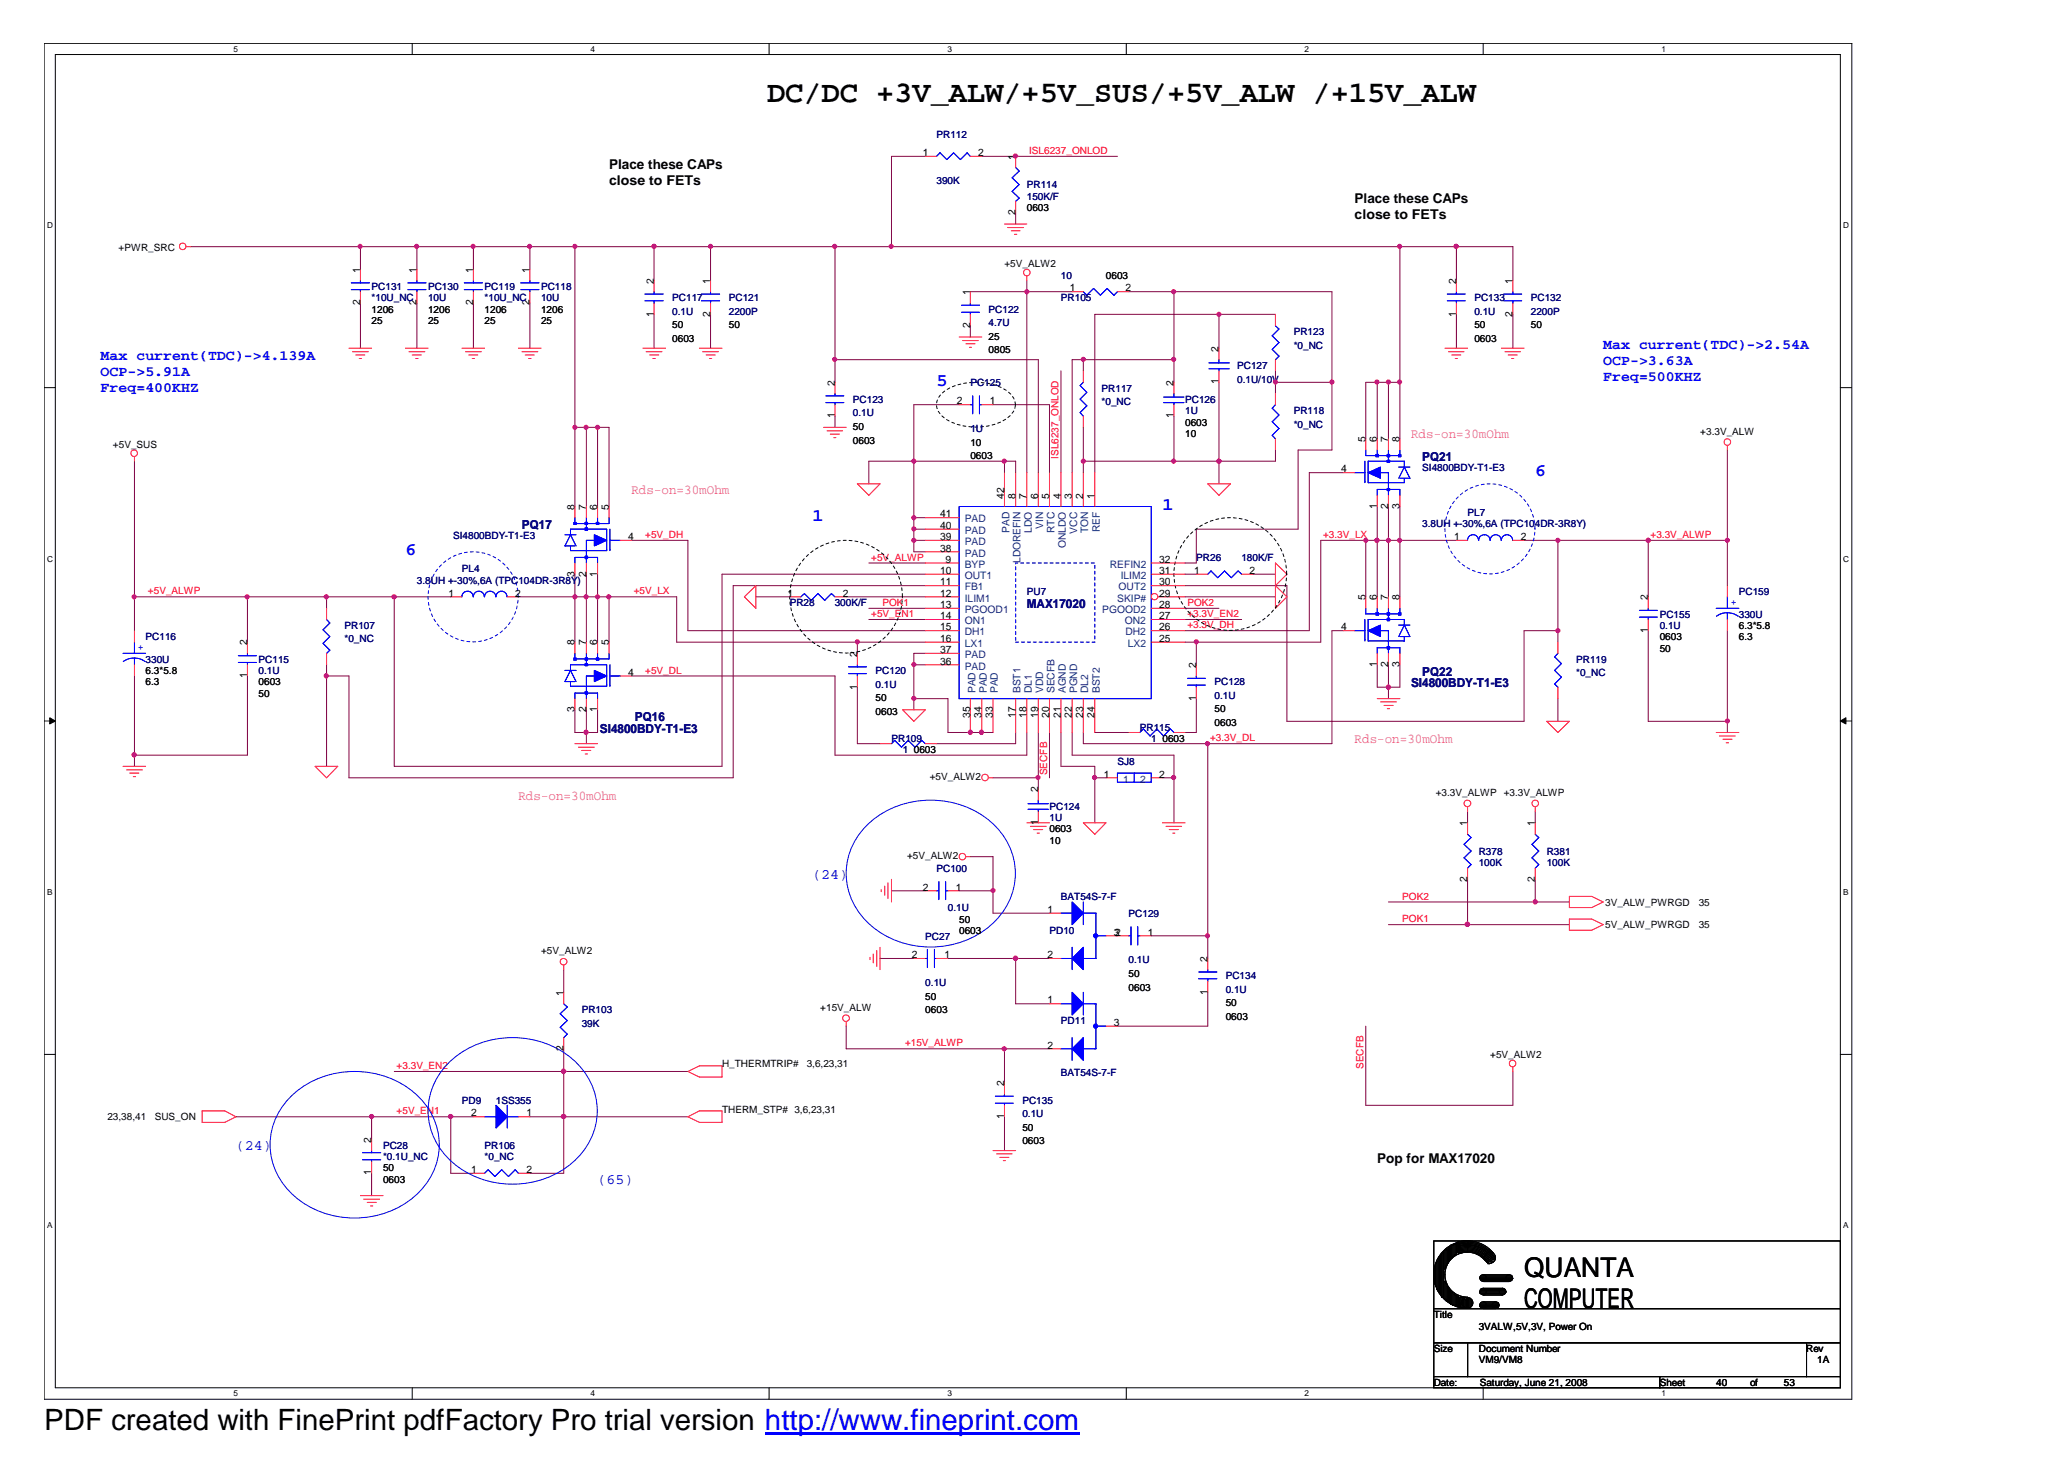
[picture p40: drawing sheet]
<svg xmlns="http://www.w3.org/2000/svg" width="297mm" height="210mm" viewBox="0 0 297 210" stroke-linecap="round" stroke-linejoin="round" font-family="sans-serif">
<defs><g id="words">
<text font-size="4.4" x="110.4" y="14.7">DC/DC +3V_ALW/+5V_SUS/+5V_ALW /+15V_ALW</text>
<text font-size="4.2" x="6.3" y="205.7">PDF created with FinePrint pdfFactory Pro trial version http://www.fineprint.com</text>
<g font-size="3.9">
<text x="219.3" y="183.7">QUANTA</text>
<text x="219.3" y="188.1">COMPUTER</text>
</g>
<g font-size="2.6" fill="#00f">
<text x="134.7" y="55.5">5</text>
<text x="220.9" y="68.5">6</text>
<text x="116.9" y="75">1</text>
<text x="167.3" y="73.4">1</text>
<text x="58.3" y="79.9">6</text>
</g>
<g font-size="2.1" fill="#00f">
<text x="14.5" y="51.8">Max current(TDC)-&gt;4.139A</text>
<text x="230.7" y="50.2">Max current(TDC)-&gt;2.54A</text>
<text x="230.7" y="52.5">OCP-&gt;3.63A</text>
<text x="14.5" y="54.1">OCP-&gt;5.91A</text>
<text x="14.5" y="56.4">Freq=400KHZ</text>
<text x="230.7" y="54.8">Freq=500KHZ</text>
<text x="116.9" y="126.5">(24)</text>
<text x="34" y="165.5">(24)</text>
<text x="86" y="170.4">(65)</text>
</g>
<g font-size="1.9">
<text x="87.6" y="24.3">Place these CAPs</text>
<text x="87.6" y="26.7">close to FETs</text>
<text x="194.9" y="29.2">Place these CAPs</text>
<text x="194.9" y="31.6">close to FETs</text>
<text x="198.2" y="167.4">Pop for MAX17020</text>
</g>
<g font-size="1.9" fill="#f0f">
<text x="203" y="63">Rds-on=30mOhm</text>
<text x="90.8" y="71.1">Rds-on=30mOhm</text>
<text x="194.9" y="106.9">Rds-on=30mOhm</text>
<text x="74.6" y="115">Rds-on=30mOhm</text>
</g>
<g font-size="1.8" fill="#000080">
<text x="204.6" y="66.4">PQ21</text>
<text x="75.1" y="76.1">PQ17</text>
<text x="147.7" y="87.5">MAX17020</text>
<text x="203" y="98.9">SI4800BDY-T1-E3</text>
<text x="204.6" y="97.3">PQ22</text>
<text x="86.3" y="105.4">SI4800BDY-T1-E3</text>
<text x="91.4" y="103.8">PQ16</text>
</g>
<g font-size="1.5">
<text x="132.8" y="22.5">1</text>
<text x="140.8" y="22.5">2</text>
<text x="146.1" y="23" transform="rotate(-90 146.1 23)">1</text>
<text x="146.1" y="30.9" transform="rotate(-90 146.1 30.9)">2</text>
<text x="51.8" y="39.2" transform="rotate(-90 51.8 39.2)">1</text>
<text x="59.9" y="39.2" transform="rotate(-90 59.9 39.2)">1</text>
<text x="68.1" y="39.2" transform="rotate(-90 68.1 39.2)">1</text>
<text x="76.2" y="39.2" transform="rotate(-90 76.2 39.2)">1</text>
<text x="94.1" y="40.8" transform="rotate(-90 94.1 40.8)">2</text>
<text x="102.2" y="40.8" transform="rotate(-90 102.2 40.8)">1</text>
<text x="153.9" y="41.9">1</text>
<text x="161.9" y="41.9">2</text>
<text x="209.5" y="40.8" transform="rotate(-90 209.5 40.8)">2</text>
<text x="217.6" y="40.8" transform="rotate(-90 217.6 40.8)">1</text>
<text x="51.8" y="43.9" transform="rotate(-90 51.8 43.9)">2</text>
<text x="59.9" y="43.9" transform="rotate(-90 59.9 43.9)">2</text>
<text x="68.1" y="43.9" transform="rotate(-90 68.1 43.9)">2</text>
<text x="76.2" y="43.9" transform="rotate(-90 76.2 43.9)">2</text>
<text x="94.1" y="45.6" transform="rotate(-90 94.1 45.6)">1</text>
<text x="102.2" y="45.6" transform="rotate(-90 102.2 45.6)">2</text>
<text x="139.6" y="47.2" transform="rotate(-90 139.6 47.2)">2</text>
<text x="139.6" y="42.5" transform="rotate(-90 139.6 42.5)">1</text>
<text x="209.5" y="45.6" transform="rotate(-90 209.5 45.6)">1</text>
<text x="217.6" y="45.6" transform="rotate(-90 217.6 45.6)">2</text>
<text x="175.3" y="50.6" transform="rotate(-90 175.3 50.6)">2</text>
<text x="120.1" y="55.5" transform="rotate(-90 120.1 55.5)">2</text>
<text x="137.7" y="58.2">2</text>
<text x="142.4" y="58.2">1</text>
<text x="168.9" y="55.5" transform="rotate(-90 168.9 55.5)">2</text>
<text x="175.3" y="55.3" transform="rotate(-90 175.3 55.3)">1</text>
<text x="120.1" y="60.2" transform="rotate(-90 120.1 60.2)">1</text>
<text x="168.9" y="60.2" transform="rotate(-90 168.9 60.2)">1</text>
<text x="196.5" y="63.6" transform="rotate(-90 196.5 63.6)">5</text>
<text x="198.1" y="63.6" transform="rotate(-90 198.1 63.6)">6</text>
<text x="199.7" y="63.6" transform="rotate(-90 199.7 63.6)">7</text>
<text x="201.4" y="63.6" transform="rotate(-90 201.4 63.6)">8</text>
<text x="144.5" y="71.7" transform="rotate(-90 144.5 71.7)">42</text>
<text x="146.1" y="71.7" transform="rotate(-90 146.1 71.7)">8</text>
<text x="147.7" y="71.7" transform="rotate(-90 147.7 71.7)">7</text>
<text x="149.4" y="71.7" transform="rotate(-90 149.4 71.7)">6</text>
<text x="151" y="71.7" transform="rotate(-90 151 71.7)">5</text>
<text x="152.6" y="71.7" transform="rotate(-90 152.6 71.7)">4</text>
<text x="154.2" y="71.7" transform="rotate(-90 154.2 71.7)">3</text>
<text x="155.8" y="71.7" transform="rotate(-90 155.8 71.7)">2</text>
<text x="157.5" y="71.7" transform="rotate(-90 157.5 71.7)">1</text>
<text x="193" y="68">4</text>
<text x="82.7" y="73.3" transform="rotate(-90 82.7 73.3)">8</text>
<text x="84.3" y="73.3" transform="rotate(-90 84.3 73.3)">7</text>
<text x="85.9" y="73.3" transform="rotate(-90 85.9 73.3)">6</text>
<text x="87.6" y="73.3" transform="rotate(-90 87.6 73.3)">5</text>
<text x="90.4" y="77.7">4</text>
<text x="135.3" y="77.7">39</text>
<text x="135.3" y="76.1">40</text>
<text x="135.3" y="74.4">41</text>
<text x="198.1" y="73.2" transform="rotate(-90 198.1 73.2)">1</text>
<text x="199.7" y="73.2" transform="rotate(-90 199.7 73.2)">2</text>
<text x="201.4" y="73.2" transform="rotate(-90 201.4 73.2)">3</text>
<text x="209.2" y="77.7">1</text>
<text x="218.8" y="77.7">2</text>
<text x="82.7" y="82.9" transform="rotate(-90 82.7 82.9)">3</text>
<text x="84.3" y="82.9" transform="rotate(-90 84.3 82.9)">2</text>
<text x="85.9" y="82.9" transform="rotate(-90 85.9 82.9)">1</text>
<text x="135.3" y="82.6">10</text>
<text x="135.3" y="79.3">38</text>
<text x="136.1" y="81">9</text>
<text x="166.8" y="82.6">31</text>
<text x="166.8" y="81">32</text>
<text x="171.8" y="82.6">1</text>
<text x="179.8" y="82.6">2</text>
<text x="64.5" y="85.8">1</text>
<text x="74.1" y="85.8">2</text>
<text x="113.3" y="85.8">1</text>
<text x="121.3" y="85.8">2</text>
<text x="135.3" y="84.2">11</text>
<text x="135.3" y="85.8">12</text>
<text x="135.3" y="87.5">13</text>
<text x="135.3" y="89.1">14</text>
<text x="166.8" y="87.5">28</text>
<text x="166.8" y="84.2">30</text>
<text x="166.8" y="89.1">27</text>
<text x="166.8" y="85.8">29</text>
<text x="196.5" y="86.4" transform="rotate(-90 196.5 86.4)">5</text>
<text x="198.1" y="86.4" transform="rotate(-90 198.1 86.4)">6</text>
<text x="199.7" y="86.4" transform="rotate(-90 199.7 86.4)">7</text>
<text x="201.4" y="86.4" transform="rotate(-90 201.4 86.4)">8</text>
<text x="237.1" y="86.4" transform="rotate(-90 237.1 86.4)">2</text>
<text x="35.6" y="92.9" transform="rotate(-90 35.6 92.9)">2</text>
<text x="82.7" y="92.9" transform="rotate(-90 82.7 92.9)">8</text>
<text x="84.3" y="92.9" transform="rotate(-90 84.3 92.9)">7</text>
<text x="85.9" y="92.9" transform="rotate(-90 85.9 92.9)">6</text>
<text x="87.6" y="92.9" transform="rotate(-90 87.6 92.9)">5</text>
<text x="123.3" y="94.5" transform="rotate(-90 123.3 94.5)">2</text>
<text x="135.3" y="90.7">15</text>
<text x="135.3" y="92.3">16</text>
<text x="135.3" y="95.6">36</text>
<text x="135.3" y="94">37</text>
<text x="166.8" y="92.3">25</text>
<text x="166.8" y="90.7">26</text>
<text x="193" y="90.7">4</text>
<text x="198.1" y="95.9" transform="rotate(-90 198.1 95.9)">1</text>
<text x="199.7" y="95.9" transform="rotate(-90 199.7 95.9)">2</text>
<text x="201.4" y="95.9" transform="rotate(-90 201.4 95.9)">3</text>
<text x="237.1" y="91.1" transform="rotate(-90 237.1 91.1)">1</text>
<text x="35.6" y="97.6" transform="rotate(-90 35.6 97.6)">1</text>
<text x="90.4" y="97.2">4</text>
<text x="123.3" y="99.2" transform="rotate(-90 123.3 99.2)">1</text>
<text x="172.1" y="100.8" transform="rotate(-90 172.1 100.8)">1</text>
<text x="172.1" y="96.1" transform="rotate(-90 172.1 96.1)">2</text>
<text x="82.7" y="102.5" transform="rotate(-90 82.7 102.5)">3</text>
<text x="84.3" y="102.5" transform="rotate(-90 84.3 102.5)">2</text>
<text x="85.9" y="102.5" transform="rotate(-90 85.9 102.5)">1</text>
<text x="139.6" y="103.3" transform="rotate(-90 139.6 103.3)">35</text>
<text x="141.2" y="103.3" transform="rotate(-90 141.2 103.3)">34</text>
<text x="142.8" y="103.3" transform="rotate(-90 142.8 103.3)">33</text>
<text x="146.1" y="103.3" transform="rotate(-90 146.1 103.3)">17</text>
<text x="147.7" y="103.3" transform="rotate(-90 147.7 103.3)">18</text>
<text x="149.4" y="103.3" transform="rotate(-90 149.4 103.3)">19</text>
<text x="151" y="103.3" transform="rotate(-90 151 103.3)">20</text>
<text x="152.6" y="103.3" transform="rotate(-90 152.6 103.3)">21</text>
<text x="154.2" y="103.3" transform="rotate(-90 154.2 103.3)">22</text>
<text x="155.8" y="103.3" transform="rotate(-90 155.8 103.3)">23</text>
<text x="157.5" y="103.3" transform="rotate(-90 157.5 103.3)">24</text>
<text x="149.4" y="114" transform="rotate(-90 149.4 114)">2</text>
<text x="158.8" y="111.9">1</text>
<text x="166.8" y="111.9">2</text>
<text x="149.4" y="118.7" transform="rotate(-90 149.4 118.7)">1</text>
<text x="211.1" y="118.9" transform="rotate(-90 211.1 118.9)">1</text>
<text x="220.9" y="118.9" transform="rotate(-90 220.9 118.9)">1</text>
<text x="132.8" y="128.1">2</text>
<text x="137.5" y="128.1">1</text>
<text x="150.7" y="131.3">1</text>
<text x="211.1" y="126.8" transform="rotate(-90 211.1 126.8)">2</text>
<text x="220.9" y="126.8" transform="rotate(-90 220.9 126.8)">2</text>
<text x="131.2" y="137.9">2</text>
<text x="135.9" y="137.9">1</text>
<text x="150.7" y="137.9">2</text>
<text x="160.3" y="134.6">32</text>
<text x="165.1" y="134.6">1</text>
<text x="81.1" y="143.3" transform="rotate(-90 81.1 143.3)">1</text>
<text x="173.7" y="143.1" transform="rotate(-90 173.7 143.1)">1</text>
<text x="173.7" y="138.4" transform="rotate(-90 173.7 138.4)">2</text>
<text x="150.7" y="144.4">1</text>
<text x="160.3" y="147.6">3</text>
<text x="81.1" y="151.2" transform="rotate(-90 81.1 151.2)">2</text>
<text x="150.7" y="150.8">2</text>
<text x="67.8" y="160.6">2</text>
<text x="75.7" y="160.6">1</text>
<text x="144.5" y="161" transform="rotate(-90 144.5 161)">1</text>
<text x="144.5" y="156.3" transform="rotate(-90 144.5 156.3)">2</text>
<text x="53.4" y="164.4" transform="rotate(-90 53.4 164.4)">2</text>
<text x="53.4" y="169.1" transform="rotate(-90 53.4 169.1)">1</text>
<text x="67.8" y="168.8">1</text>
<text x="75.7" y="168.8">2</text>
</g>
<g font-size="1.5" fill="#004080">
<text x="138.8" y="76.8">PAD</text>
<text x="138.8" y="75.2">PAD</text>
<text x="145.2" y="76.7" transform="rotate(-90 145.2 76.7)">PAD</text>
<text x="148.5" y="76.6" transform="rotate(-90 148.5 76.6)">LDO</text>
<text x="150.1" y="76.1" transform="rotate(-90 150.1 76.1)">VIN</text>
<text x="151.7" y="76.7" transform="rotate(-90 151.7 76.7)">RTC</text>
<text x="155" y="76.8" transform="rotate(-90 155 76.8)">VCC</text>
<text x="156.6" y="76.7" transform="rotate(-90 156.6 76.7)">TON</text>
<text x="158.2" y="76.6" transform="rotate(-90 158.2 76.6)">REF</text>
<text x="138.8" y="81.7">BYP</text>
<text x="138.8" y="83.3">OUT1</text>
<text x="138.8" y="80.1">PAD</text>
<text x="138.8" y="78.4">PAD</text>
<text x="146.9" y="81" transform="rotate(-90 146.9 81)">LDOREFIN</text>
<text x="153.4" y="78.8" transform="rotate(-90 153.4 78.8)">ONLDO</text>
<text x="159.7" y="81.7">REFIN2</text>
<text x="161.2" y="83.3">ILIM2</text>
<text x="138.8" y="84.9">FB1</text>
<text x="138.8" y="86.5">ILIM1</text>
<text x="138.8" y="88.2">PGOOD1</text>
<text x="138.8" y="89.8">ON1</text>
<text x="158.6" y="88.2">PGOOD2</text>
<text x="160.7" y="86.5">SKIP#</text>
<text x="161" y="84.9">OUT2</text>
<text x="161.8" y="89.8">ON2</text>
<text x="138.8" y="91.4">DH1</text>
<text x="138.8" y="93.1">LX1</text>
<text x="138.8" y="94.7">PAD</text>
<text x="161.9" y="91.4">DH2</text>
<text x="162.3" y="93.1">LX2</text>
<text x="138.8" y="96.3">PAD</text>
<text x="140.3" y="99.7" transform="rotate(-90 140.3 99.7)">PAD</text>
<text x="142" y="99.7" transform="rotate(-90 142 99.7)">PAD</text>
<text x="143.6" y="99.7" transform="rotate(-90 143.6 99.7)">PAD</text>
<text x="146.9" y="99.7" transform="rotate(-90 146.9 99.7)">BST1</text>
<text x="148.5" y="99.7" transform="rotate(-90 148.5 99.7)">DL1</text>
<text x="150.1" y="99.7" transform="rotate(-90 150.1 99.7)">VDD</text>
<text x="151.7" y="99.7" transform="rotate(-90 151.7 99.7)">SECFB</text>
<text x="153.4" y="99.7" transform="rotate(-90 153.4 99.7)">AGND</text>
<text x="155" y="99.7" transform="rotate(-90 155 99.7)">PGND</text>
<text x="156.6" y="99.7" transform="rotate(-90 156.6 99.7)">DL2</text>
<text x="158.2" y="99.7" transform="rotate(-90 158.2 99.7)">BST2</text>
<text x="161.6" y="112.6">1</text>
<text x="164" y="112.6">2</text>
</g>
<g font-size="1.4" fill="#000080">
<text x="134.7" y="19.8">PR112</text>
<text x="134.7" y="26.4">390K</text>
<text x="147.7" y="27.1">PR114</text>
<text x="147.7" y="28.7">150K/F</text>
<text x="53.5" y="41.7">PC131</text>
<text x="61.6" y="41.7">PC130</text>
<text x="69.7" y="41.7">PC119</text>
<text x="77.9" y="41.7">PC118</text>
<text x="152.7" y="40.1">10</text>
<text x="53.5" y="43.3">*10U_NC</text>
<text x="61.6" y="43.3">10U</text>
<text x="69.7" y="43.3">*10U_NC</text>
<text x="77.9" y="43.3">10U</text>
<text x="96.7" y="43.3">PC117</text>
<text x="96.7" y="45.3">0.1U</text>
<text x="104.9" y="43.3">PC121</text>
<text x="104.9" y="45.3">2200P</text>
<text x="142.2" y="45">PC122</text>
<text x="142.2" y="46.9">4.7U</text>
<text x="152.7" y="43.3">PR105</text>
<text x="212.1" y="43.3">PC133</text>
<text x="212.1" y="45.3">0.1U</text>
<text x="220.3" y="43.3">PC132</text>
<text x="220.3" y="45.3">2200P</text>
<text x="178" y="53.1">PC127</text>
<text x="186.1" y="48.2">PR123</text>
<text x="186.1" y="50.2">*0_NC</text>
<text x="122.7" y="58">PC123</text>
<text x="122.7" y="59.9">0.1U</text>
<text x="139.6" y="55.5">PC125</text>
<text x="158.5" y="56.4">PR117</text>
<text x="158.5" y="58.3">*0_NC</text>
<text x="170.5" y="58">PC126</text>
<text x="170.5" y="59.6">1U</text>
<text x="178" y="55">0.1U/10V</text>
<text x="186.1" y="59.6">PR118</text>
<text x="139.6" y="62.2">1U</text>
<text x="186.1" y="61.5">*0_NC</text>
<text x="204.6" y="67.7">SI4800BDY-T1-E3</text>
<text x="65.2" y="77.5">SI4800BDY-T1-E3</text>
<text x="204.6" y="75.8">3.8UH +-30%,6A (TPC104DR-3R8Y)</text>
<text x="211.2" y="74.2">PL7</text>
<text x="60" y="84">3.8UH +-30%,6A (TPC104DR-3R8Y)</text>
<text x="66.5" y="82.4">PL4</text>
<text x="172.1" y="80.7">PR26</text>
<text x="178.6" y="80.7">180K/F</text>
<text x="113.6" y="87.2">PR28</text>
<text x="120.1" y="87.2">300K/F</text>
<text x="147.7" y="85.6">PU7</text>
<text x="238.8" y="88.9">PC155</text>
<text x="250.2" y="85.6">PC159</text>
<text x="250.2" y="88.9">330U</text>
<text x="21" y="92.1">PC116</text>
<text x="21" y="95.3">330U</text>
<text x="37.2" y="95.3">PC115</text>
<text x="49.6" y="90.5">PR107</text>
<text x="49.6" y="92.4">*0_NC</text>
<text x="226.8" y="95.3">PR119</text>
<text x="238.8" y="90.5">0.1U</text>
<text x="37.2" y="97">0.1U</text>
<text x="126" y="97">PC120</text>
<text x="126" y="98.9">0.1U</text>
<text x="174.8" y="98.6">PC128</text>
<text x="174.8" y="100.6">0.1U</text>
<text x="226.8" y="97.3">*0_NC</text>
<text x="128.3" y="106.7">PR109</text>
<text x="164" y="105.1">PR115</text>
<text x="165.7" y="106.7">1</text>
<text x="129.9" y="108.3">1</text>
<text x="160.8" y="110">SJ8</text>
<text x="151" y="116.5">PC124</text>
<text x="151" y="118.1">1U</text>
<text x="134.7" y="125.4">PC100</text>
<text x="212.8" y="123">R378</text>
<text x="212.8" y="124.6">100K</text>
<text x="222.5" y="123">R381</text>
<text x="222.5" y="124.6">100K</text>
<text x="136.4" y="131.1">0.1U</text>
<text x="152.7" y="129.5">BAT54S-7-F</text>
<text x="162.4" y="131.9">PC129</text>
<text x="133.1" y="135.2">PC27</text>
<text x="151" y="134.4">PD10</text>
<text x="133.1" y="141.8">0.1U</text>
<text x="162.4" y="138.6">0.1U</text>
<text x="176.4" y="140.9">PC134</text>
<text x="176.4" y="142.8">0.1U</text>
<text x="83.7" y="145.8">PR103</text>
<text x="83.7" y="147.7">39K</text>
<text x="152.7" y="147.4">PD11</text>
<text x="152.7" y="154.9">BAT54S-7-F</text>
<text x="66.5" y="158.8">PD9</text>
<text x="71.3" y="158.8">1SS355</text>
<text x="147.1" y="158.8">PC135</text>
<text x="147.1" y="160.7">0.1U</text>
<text x="55.1" y="165.2">PC28</text>
<text x="55.1" y="166.9">*0.1U_NC</text>
<text x="69.7" y="165.2">PR106</text>
<text x="69.7" y="166.9">*0_NC</text>
</g>
<g font-size="1.4" fill="#f00">
<text x="148.1" y="22.2">ISL6237_ONLOD</text>
<text x="152.3" y="66" transform="rotate(-90 152.3 66)">ISL6237_ONLOD</text>
<text x="92.8" y="77.4">+5V_DH</text>
<text x="190.4" y="77.4">+3.3V_LX</text>
<text x="237.5" y="77.4">+3.3V_ALWP</text>
<text x="125.3" y="80.7">+5V_ALWP</text>
<text x="21.3" y="85.5">+5V_ALWP</text>
<text x="91.2" y="85.5">+5V_LX</text>
<text x="125.3" y="88.8">+5V_EN1</text>
<text x="127" y="87.2">POK1</text>
<text x="170.9" y="88.8">+3.3V_EN2</text>
<text x="170.9" y="87.2">POK2</text>
<text x="170.9" y="90.4">+3.3V_DH</text>
<text x="92.8" y="96.9">+5V_DL</text>
<text x="174.1" y="106.7">+3.3V_DL</text>
<text x="150.7" y="111.6" transform="rotate(-90 150.7 111.6)">SECFB</text>
<text x="201.8" y="129.4">POK2</text>
<text x="201.8" y="132.7">POK1</text>
<text x="57.1" y="153.8">+3.3V_EN2</text>
<text x="130.2" y="150.6">+15V_ALWP</text>
<text x="196.2" y="153.8" transform="rotate(-90 196.2 153.8)">SECFB</text>
<text x="57.1" y="160.3">+5V_EN1</text>
</g>
<g font-size="1.4">
<text x="147.7" y="30.3">0603</text>
<text x="17.1" y="36">+PWR_SRC</text>
<text x="144.5" y="38.5">+5V_ALW2</text>
<text x="159.1" y="40.1">0603</text>
<text x="53.5" y="45">1206</text>
<text x="53.5" y="46.6">25</text>
<text x="61.6" y="45">1206</text>
<text x="61.6" y="46.6">25</text>
<text x="69.7" y="45">1206</text>
<text x="69.7" y="46.6">25</text>
<text x="77.9" y="45">1206</text>
<text x="77.9" y="46.6">25</text>
<text x="96.7" y="47.3">50</text>
<text x="104.9" y="47.3">50</text>
<text x="212.1" y="47.3">50</text>
<text x="220.3" y="47.3">50</text>
<text x="96.7" y="49.2">0603</text>
<text x="142.2" y="48.9">25</text>
<text x="142.2" y="50.8">0805</text>
<text x="212.1" y="49.2">0603</text>
<text x="16.3" y="64.5">+5V_SUS</text>
<text x="122.7" y="61.9">50</text>
<text x="122.7" y="63.8">0603</text>
<text x="139.6" y="64.1">10</text>
<text x="170.5" y="62.8">10</text>
<text x="170.5" y="61.2">0603</text>
<text x="244.6" y="62.5">+3.3V_ALW</text>
<text x="139.6" y="66.1">0603</text>
<text x="238.8" y="93.7">50</text>
<text x="238.8" y="92.1">0603</text>
<text x="250.2" y="90.5">6.3*5.8</text>
<text x="250.2" y="92.1">6.3</text>
<text x="21" y="97">6.3*5.8</text>
<text x="21" y="98.6">6.3</text>
<text x="37.2" y="100.2">50</text>
<text x="37.2" y="98.6">0603</text>
<text x="126" y="100.9">50</text>
<text x="126" y="102.8">0603</text>
<text x="167.3" y="106.7">0603</text>
<text x="174.8" y="102.5">50</text>
<text x="174.8" y="104.5">0603</text>
<text x="131.5" y="108.3">0603</text>
<text x="133.8" y="112.3">+5V_ALW2</text>
<text x="151" y="119.7">0603</text>
<text x="206.6" y="114.5">+3.3V_ALWP</text>
<text x="216.4" y="114.5">+3.3V_ALWP</text>
<text x="130.5" y="123.6">+5V_ALW2</text>
<text x="151" y="121.4">10</text>
<text x="231" y="130.3">3V_ALW_PWRGD</text>
<text x="244.4" y="130.3">35</text>
<text x="77.9" y="137.3">+5V_ALW2</text>
<text x="138" y="132.7">50</text>
<text x="138" y="134.4">0603</text>
<text x="231" y="133.6">5V_ALW_PWRGD</text>
<text x="244.4" y="133.6">35</text>
<text x="133.1" y="143.8">50</text>
<text x="162.4" y="140.6">50</text>
<text x="162.4" y="142.5">0603</text>
<text x="118" y="145.4">+15V_ALW</text>
<text x="133.1" y="145.8">0603</text>
<text x="176.4" y="144.8">50</text>
<text x="176.4" y="146.7">0603</text>
<text x="103.9" y="153.6">H_THERMTRIP#</text>
<text x="116.1" y="153.6">3,6,23,31</text>
<text x="214.4" y="152.2">+5V_ALW2</text>
<text x="15.5" y="161.2">23,38,41</text>
<text x="22.3" y="161.2">SUS_ON</text>
<text x="103.9" y="160.1">THERM_STP# 3,6,23,31</text>
<text x="147.1" y="162.7">50</text>
<text x="147.1" y="164.6">0603</text>
<text x="55.1" y="168.5">50</text>
<text x="55.1" y="170.2">0603</text>
<text x="206.3" y="189.6">Title</text>
<text x="212.8" y="191.3">3VALW,5V,3V, Power On</text>
<text x="206.3" y="194.5">Size</text>
<text x="212.8" y="196.1">VM9/VM8</text>
<text x="212.8" y="194.5">Document Number</text>
<text x="259.9" y="194.5">Rev</text>
<text x="261.5" y="196.1">1A</text>
<text x="206.3" y="199.4">Date:</text>
<text x="212.9" y="199.4">Saturday, June 21, 2008</text>
<text x="238.8" y="199.4">Sheet</text>
<text x="246.9" y="199.4">40</text>
<text x="251.8" y="199.4">of</text>
<text x="256.7" y="199.4">53</text>
</g>
<g font-size="1.4" fill="#00f">
<text x="249" y="87.1">+</text>
<text x="19.8" y="93.6">+</text>
</g>
<g font-size="1.2">
<text x="33.6" y="7.5">5</text>
<text x="85" y="7.5">4</text>
<text x="136.3" y="7.5">3</text>
<text x="187.7" y="7.5">2</text>
<text x="239.1" y="7.5">1</text>
<text x="6.8" y="32.9">D</text>
<text x="265.2" y="32.9">D</text>
<text x="6.8" y="80.8">C</text>
<text x="265.2" y="80.8">C</text>
<text x="6.8" y="128.7">B</text>
<text x="265.2" y="128.7">B</text>
<text x="6.8" y="176.7">A</text>
<text x="265.2" y="176.7">A</text>
<text x="33.6" y="200.9">5</text>
<text x="85" y="200.9">4</text>
<text x="136.3" y="200.9">3</text>
<text x="187.7" y="200.9">2</text>
<text x="239.1" y="200.9">1</text>
</g>
</g></defs>
<g fill="none" stroke="#000" stroke-width=".14">
<path d="M6.3 6.2h260.1v195.1h-260.1zM8 7.8h256.8v191.9h-256.8zM59.3 6.2v1.6M110.7 6.2v1.6M162.1 6.2v1.6M213.4 6.2v1.6M6.3 55.8h1.7M264.8 55.8h1.6M6.3 103.7h1.7M264.8 103.7h1.6M6.3 151.7h1.7M264.8 151.7h1.6"/>
<path d="M206.3 178.5h58.5v9.8h-58.5zM207.9 179.8v2.8l.2-.5v-2.3l.1-.1v2.1l.2-.2v-2.1l.2-.2v2l.1-.2v-1.9h.2v1.8l.1-.2v-1.6l.2-.2v1.7l.2-.2v-1.5l.1-.1v1.6M209.7 178.9l.1-.2v1.6l-.1-.2zM209.8 179.9l1.4-.2a3.6 3.6 0 0 1 3.1 1.8M209.8 179.7l1.4-.2a3.8 3.8 0 0 1 3.4 2.2M209.8 179.5l1.4-.2a4 4 0 0 1 3.6 2.3M209.8 179.4l1.4-.2a4.2 4.2 0 0 1 3.6 2.1M209.8 179.2l1.4-.2a4.3 4.3 0 0 1 3.8 2.3M209.8 178.9l1.4-.2a4.6 4.6 0 0 1 3.9 2.3M210 179l1.2-.1a4.6 4.6 0 0 1 3.9 2.3M210 178.9v1.2M211.2 178.5a4.8 4.8 0 0 1 3.7 1.9"/>
<path d="M211.2 178.5a4.8 4.8 0 0 0-4.9 4.9 4.8 4.8 0 0 0 4.9 4.8M211.2 178.5l-1.6 .2M59.3 199.7v1.6M110.7 199.7v1.6M162.1 199.7v1.6M206.3 188.3h58.5v4.9h-58.5zM206.3 193.2h4.9v4.8h-4.9zM206.3 198h32.5v1.7h-32.5zM206.5 182.3v2.2l.1 .6v-3.3l.2-.3v4l.1 .2v-4.6l.2-.3v5.2l.2 .2v-5.5l.1-.2v6.2M209.8 180.1l1.4-.3a3.5 3.5 0 0 1 3.1 2M209.8 186.5v1.5h-.1v-1.5l-.2-.2v1.7l-.1-.2v-1.5l-.2-.1v1.6h-.2v-1.8l-.1-.1v1.7h-.2v-1.9l-.1-.2v2l-.2-.2v-2l-.2-.2v2.1l-.1-.2v-2.3l-.2-.3v2.4h-.2v-6.7l-.1 .2v6.4M209.8 186.7h.2v1.3h.2v-1.3h.2v1.4h-.4l.5-1.4v1.4l.2-.1v-1.3l.1 .3v1.1h.2v-1.3h.2v1.3h.1v-1.3h.2v1.3l.2-.1v-1l.1 .2v.6"/>
<path d="M209.9 180.2l1.3-.2a3.3 3.3 0 0 1 2.9 1.8M211.2 193.2h48.7v4.8h-48.7zM211.2 180.1a3.2 3.2 0 0 1 2.5 1.2M211.2 180.1a3.2 3.2 0 0 0-3.3 3.3 3.2 3.2 0 0 0 3.3 3.2M211.2 180.1l-1.3 .2M213.1 183.6h4.4v.1h-4.6v.2h4.8l-.2 .2h-4.4l.2 .1h4.2M213.1 187.5h2.5v.1h-2.7v.2h2.8l-.1 .2h-2.7l.4 .1h2.3M213.1 185.5h3.4v.2h-3.4l-.2 .2h3.8l-.2 .1h-3.6l.4 .2h3.1M213.4 199.7v1.6M213.4 187.3h1.8M213.4 188.3h1.8M213.4 186.3h2.8"/>
<path d="M213.4 185.3h2.8M213.4 184.4h3.8M213.4 183.4h3.8M238.8 198h26v1.7h-26zM259.9 193.2h4.9v4.8h-4.9z"/>
<circle cx="211.1" cy="187.4" r=".78"/>
<circle cx="213.4" cy="187.8" r=".47"/>
<circle cx="213.4" cy="185.8" r=".47"/>
<circle cx="213.4" cy="183.9" r=".47"/>
<circle cx="214.4" cy="180.9" r=".79"/>
<circle cx="215.2" cy="187.8" r=".48"/>
<circle cx="216.2" cy="185.8" r=".47"/>
<circle cx="217.2" cy="183.9" r=".47"/>
</g>
<g fill="#000" stroke="#000" stroke-width=".14">
<path d="M7.2 103.3l.8 .4-.8 .5z" fill-rule="evenodd"/>
<path d="M264.8 103.7l.8-.4v.9z" fill-rule="evenodd"/>
</g>
<g fill="none" stroke="#800040" stroke-width=".14">
<path d="M27.5 35.5h190.2v4.9M51.9 35.5v3.2M60 35.5v3.2M68.1 35.5v3.2M76.2 35.5v3.2M82.7 35.5v37.4M94.1 35.5v4.9M102.2 35.5v4.9M120.1 35.5v19.5M133.1 22.5h-4.8v13M141.3 22.5h19.5M146.1 30.6v1.6"/>
<path d="M201.4 35.5v27.6M209.5 35.5v4.9M51.9 43.6v6.5M60 43.6v6.5M68.1 43.6v6.5M76.2 43.6v6.5M94.1 45.2v4.9M102.2 45.2v4.9M120.1 59.9v1.6M120.1 51.7h29.3v16.3M138 58.2h-6.5v21.2h1.6M139.6 42h14.7"/>
<path d="M139.6 46.9v1.6M142.9 58.2h8.1v9.8M147.7 40.4v27.6M152.7 53.4v14.6M155.9 51.7v1.7M162.4 42h29.2v22.7h-4.8v11.4h-14.7v4.9h-1.6M168.9 42v13M168.9 59.9v6.5M168.9 51.7h-14.6v16.3M175.4 45.2v4.9M175.4 55v14.6M183.5 45.2h-26v22.8"/>
<path d="M183.5 55h8.1M183.5 53.4v3.2M198.2 55v8.1M199.8 55v8.1M201.4 55h-4.9v8.1M209.5 45.2v4.9M217.7 45.2v4.9M19.3 66.4v24.3M82.7 61.5h4.9v11.4M84.4 61.5v11.4M86 61.5v11.4M90.8 77.7h8.2v13h34.1"/>
<path d="M131.5 77.7h1.6M131.5 74.5h1.6M131.5 76.1h1.6M144.5 66.4v1.6M146.1 68v-1.6h-21.1v3.2M155.9 61.5v6.5M183.5 64.7v1.7h-27.6M193.3 68h-4.9v22.7h-17.9M196.5 77.7v8.2M198.2 72.9v13M199.8 72.9v13M201.4 72.9v13"/>
<path d="M209.5 77.7h-19.5v14.7h-19.5M219.3 77.7h29.2M224.2 77.7v14.7M237.2 77.7v8.2M248.5 64.7v19.6M19.3 85.9h45.6M19.3 97.3v13M35.6 97.3v11.3h-16.3M35.6 85.9v6.5M47 85.9v1.6M47 95.6v14.7M74.6 85.9h22.8v6.5h35.7"/>
<path d="M82.7 82.6v9.8M84.4 82.6v9.8M86 82.6v9.8M87.6 85.9v6.5M90.8 97.3h29.3v11.3h27.6v-3.2M108.8 85.9h4.8M121.8 85.9h11.3M123.4 98.9v8.1h3.2M123.4 92.4v1.6M125 89.1h8.1M125 87.5h8.1M125 81h8.1"/>
<path d="M131.5 95.6h1.6M133.1 84.3h-27.6v27.6h-55.3v-14.6h-3.2M133.1 82.6h-29.2v27.7h-47.2v-24.4M133.1 94h-1.6v8.1M170.5 84.3h14.7v19.5h34.1v-13.1h4.9M170.5 85.9h13M170.5 89.1h8.1M170.5 87.5h4.9M170.5 82.6h1.6M172.1 92.4v3.2M180.3 82.6h3.2M193.3 90.7h-1.7v16.3h-35.7v-1.6"/>
<path d="M198.2 95.6v3.3h3.2v-3.3M199.8 95.6v4.9M237.2 90.7v13.1h11.3M248.5 90.7v14.7M82.7 102.1v3.3h3.3v-3.3M84.4 102.1v4.9M131.5 100.5h4.9v4.9h6.5M142.9 111.9h6.5M146.1 105.4v1.6h-11.4M149.4 105.4v8.1M151 105.4v6.5M152.7 105.4v4.9h4.8v8.1"/>
<path d="M154.3 105.4v3.2h14.6v9.8M157.5 105.4h4.9M157.5 111.9h1.6M167.3 111.9h1.6M172.1 100.5v4.9h-1.6M173.8 107v30.9M211.2 116.8v1.6M220.9 116.8v1.6M224.2 100.5v3.3M81.1 139.5v3.3M126.6 137.9h4.9M128.3 128.2h4.8"/>
<path d="M136.4 137.9h14.6M138 128.2h4.9M139.6 123.2h3.3v8.2h8.1M146.1 137.9v6.5h4.9M165.7 134.6h8.1M199.8 129.8h26M199.8 133h26M211.2 126.5v6.5M220.9 126.5v3.3M56.7 154.1h42.3M81.1 150.9v17.9h-4.9M121.8 147.6v3.3h29.2"/>
<path d="M144.5 150.9v4.9M173.8 142.8v4.8h-13M196.5 147.6v11.4h21.2v-4.9M34 160.7h34.1M53.5 160.7v3.2M53.5 168.8v3.2M64.9 160.7v8.1h3.2M76.2 160.7h22.8M144.5 160.7v4.8"/>
</g>
<g fill="#f0f" stroke="#f0f" stroke-width=".14">
<circle cx="144.5" cy="150.9" r=".3"/>
<circle cx="168.9" cy="42" r=".3"/>
<circle cx="168.9" cy="111.9" r=".3"/>
<circle cx="35.6" cy="85.9" r=".3"/>
<circle cx="56.7" cy="85.9" r=".31"/>
<circle cx="157.5" cy="111.9" r=".3"/>
<circle cx="19.3" cy="108.6" r=".3"/>
<circle cx="224.2" cy="77.7" r=".3"/>
<circle cx="224.2" cy="90.7" r=".3"/>
<circle cx="237.2" cy="77.7" r=".3"/>
<circle cx="81.1" cy="160.6" r=".31"/>
<circle cx="53.5" cy="160.6" r=".3"/>
<circle cx="64.8" cy="160.6" r=".31"/>
<circle cx="248.5" cy="103.7" r=".3"/>
<circle cx="198.1" cy="77.7" r=".3"/>
<circle cx="146.1" cy="22.4" r=".31"/>
<circle cx="168.9" cy="66.3" r=".3"/>
<circle cx="82.7" cy="61.5" r=".3"/>
<circle cx="209.5" cy="35.4" r=".3"/>
<circle cx="131.5" cy="66.3" r=".3"/>
<circle cx="199.8" cy="55" r=".3"/>
<circle cx="201.4" cy="55" r=".3"/>
<circle cx="86" cy="61.5" r=".3"/>
<circle cx="198.1" cy="55" r=".3"/>
<circle cx="199.8" cy="98.9" r=".3"/>
<circle cx="144.5" cy="66.3" r=".3"/>
<circle cx="76.2" cy="35.4" r=".3"/>
<circle cx="51.8" cy="35.4" r=".3"/>
<circle cx="19.3" cy="85.9" r=".3"/>
<circle cx="175.4" cy="45.2" r=".3"/>
<circle cx="131.5" cy="100.5" r=".3"/>
<circle cx="84.3" cy="85.9" r=".3"/>
<circle cx="173.7" cy="107" r=".3"/>
<circle cx="201.4" cy="35.4" r=".3"/>
<circle cx="131.5" cy="74.5" r=".3"/>
<circle cx="59.9" cy="35.4" r=".3"/>
<circle cx="141.2" cy="105.4" r=".31"/>
<circle cx="139.6" cy="105.4" r=".31"/>
<circle cx="128.2" cy="35.4" r=".3"/>
<circle cx="120.1" cy="35.4" r=".3"/>
<circle cx="175.4" cy="66.3" r=".3"/>
<circle cx="149.4" cy="111.9" r=".3"/>
<circle cx="168.9" cy="51.7" r=".3"/>
<circle cx="155.9" cy="51.7" r=".3"/>
<circle cx="131.5" cy="77.7" r=".3"/>
<circle cx="131.5" cy="76.1" r=".3"/>
<circle cx="46.9" cy="85.9" r=".3"/>
<circle cx="155.9" cy="66.3" r=".3"/>
<circle cx="102.2" cy="35.4" r=".3"/>
<circle cx="94.1" cy="35.4" r=".3"/>
<circle cx="68.1" cy="35.4" r=".3"/>
<circle cx="81.1" cy="154.1" r=".32"/>
<circle cx="211.1" cy="133" r=".31"/>
<circle cx="147.7" cy="42" r=".3"/>
<circle cx="183.5" cy="55" r=".3"/>
<circle cx="191.6" cy="55" r=".3"/>
<circle cx="220.9" cy="129.7" r=".31"/>
<circle cx="82.7" cy="35.4" r=".3"/>
<circle cx="248.5" cy="77.7" r=".3"/>
<circle cx="201.4" cy="77.7" r=".3"/>
<circle cx="199.8" cy="77.7" r=".3"/>
<circle cx="196.5" cy="77.7" r=".3"/>
<circle cx="84.3" cy="61.5" r=".3"/>
<circle cx="84.3" cy="105.4" r=".31"/>
<circle cx="87.6" cy="85.9" r=".3"/>
<circle cx="82.7" cy="85.9" r=".3"/>
<circle cx="46.9" cy="97.2" r=".31"/>
<circle cx="86" cy="85.9" r=".3"/>
<circle cx="123.4" cy="92.3" r=".3"/>
<circle cx="131.5" cy="95.6" r=".3"/>
<circle cx="173.7" cy="134.6" r=".3"/>
<circle cx="146.1" cy="137.9" r=".32"/>
<circle cx="172.1" cy="92.3" r=".3"/>
<circle cx="120.1" cy="51.7" r=".3"/>
<circle cx="142.9" cy="128.1" r=".3"/>
</g>
<g fill="none" stroke="#f00" stroke-width=".14">
<path d="M26.8 35.5h.7M68.1 38.7v1.7M76.2 38.7v1.7M144.5 32.2h3.2M145 32.7h2.3M145.5 33.2h1.3M146 33.7h.3M146.1 22.5v1.6M146.1 29v1.6M147.7 39.7v.7M50.2 50.1h3.3M50.7 50.6h2.3"/>
<path d="M51.2 51.1h1.3M51.7 51.6h.3M58.3 50.1h3.3M58.8 50.6h2.3M59.3 51.1h1.3M59.8 51.6h.4M66.5 50.1h3.2M67 50.6h2.3M67.4 51.1h1.3M67.9 51.6h.4M68.1 42v1.6M74.6 50.1h3.3"/>
<path d="M75.1 50.6h2.3M75.6 51.1h1.3M76.1 51.6h.3M76.2 42v1.6M92.5 50.1h3.3M93 50.6h2.2M93.5 51.1h1.3M93.9 51.6h.4M100.6 50.1h3.3M101.1 50.6h2.3M101.6 51.1h1.3M102.1 51.6h.3"/>
<path d="M120.1 55v1.6M120.1 58.2v1.7M138 48.5h3.3M138.5 49h2.3M139 49.5h1.3M139.5 50h.3M139.6 42v1.6M139.6 45.2v1.7M154.3 42h1.6M160.8 42h1.6M168.9 55v1.6M168.9 58.2v1.7"/>
<path d="M207.9 50.1h3.3M208.4 50.6h2.3M208.9 51.1h1.3M209.4 51.6h.3M216 50.1h3.3M216.5 50.6h2.3M217 51.1h1.3M217.5 51.6h.3M217.7 40.4v1.6M217.7 43.6v1.6M19.3 65.7v.7M118.5 61.5h3.3"/>
<path d="M119 62h2.2M119.5 62.5h1.3M120 63h.3M123.4 69.6h3.2l-1.6 1.7zM146.1 68v4.9M147.7 68v4.9M149.4 68v4.9M151 68v4.9M152.7 68v4.9M154.3 68v4.9M155.9 68v4.9M157.5 68v4.9"/>
<path d="M173.8 69.6h3.2l-1.6 1.7zM248.5 64.1v.6M19.3 90.7v1.7M19.3 95.6v1.7M35.6 92.4v1.6M35.6 95.6v1.7M47 87.5v1.6M47 94v1.6M64.9 85.9h1.6M73 85.9h1.6M82.7 92.4v1.6M84.4 92.4v1.6"/>
<path d="M86 92.4v1.6M87.6 92.4v1.6M89.2 97.3h1.6M107.1 85.9l1.7-1.6v3.2zM113.6 85.9h1.6M120.1 85.9h1.7M123.4 94v1.6M123.4 97.3v1.6M133.1 82.6h4.9M133.1 85.9h4.9M133.1 90.7h4.9M133.1 81h4.9"/>
<path d="M133.1 84.3h4.9M133.1 87.5h4.9M133.1 89.1h4.9M133.1 92.4h4.9M165.7 90.7h4.8M165.7 87.5h4.8M165.7 89.1h4.8M165.7 92.4h4.8M172.1 82.6h1.7M172.1 95.6v1.7M172.1 98.9v1.6M178.6 82.6h1.7"/>
<path d="M183.5 81l1.7 1.6-1.7 1.7 1.7 1.6-1.7 1.6zM193.3 90.7h1.6M196.5 85.9v1.6M198.2 85.9v1.6M198.2 94v1.6M199.8 85.9v1.6M199.8 94v1.6M201.4 85.9v1.6M201.4 94v1.6M237.2 85.9v1.6M237.2 89.1v1.6M248.5 84.3v1.6"/>
<path d="M248.5 89.1v1.6M17.7 110.3h3.3M18.2 110.8h2.3M18.7 111.2h1.3M19.2 111.7h.3M45.3 110.3h3.3l-1.6 1.6zM82.7 107h3.3M82.7 100.5v1.6M83.2 107.5h2.3M83.7 108h1.3M84.2 108.5h.3M84.4 100.5v1.6"/>
<path d="M86 100.5v1.6M129.9 102.1h3.2l-1.6 1.7zM142.2 111.9h.7M146.1 100.5v4.9M147.7 100.5v4.9M147.7 118.4h3.3M148.3 118.9h2.2M148.7 119.4h1.3M149.2 119.9h.4M149.4 100.5v4.9M149.4 113.5v1.6M149.4 116.8v1.6"/>
<path d="M151 100.5v4.9M152.7 100.5v4.9M154.3 100.5v4.9M155.9 118.4h3.2l-1.6 1.6zM155.9 100.5v4.9M157.5 100.5v4.9M159.1 111.9h1.7M165.7 111.9h1.6M167.3 118.4h3.2M167.8 118.9h2.2M168.2 119.4h1.3M168.7 119.9h.3"/>
<path d="M198.2 100.5h3.2M198.6 101h2.3M199.1 101.5h1.3M199.6 102h.3M211.2 116.1v.7M220.9 116.1v.7M220.9 118.4v1.6M222.5 103.8h3.3l-1.6 1.6zM246.9 105.4h3.3M247.4 105.9h2.3M247.9 106.4h1.3M248.4 106.9h.3"/>
<path d="M81.1 138.9v.6M125.2 137.7v.4M125.6 137.3v1.2M126.2 136.8v2.2M126.6 136.3v3.2M126.8 128v.3M127.3 127.5v1.3M127.8 127v2.3M128.3 126.5v3.3M133.1 128.2h1.6M136.4 128.2h1.6M139 123.2h.6"/>
<path d="M151 131.4h1.7M151 137.9h1.7M159.1 134.6h1.7M220.9 124.9v1.6M225.8 129h3.2l1.7 .8-1.7 .8h-3.2zM225.8 132.2h3.2l1.7 .8-1.7 .8h-3.2zM29.1 159.8h3.2l1.7 .9-1.7 .8h-3.2zM99 154.1l1.6-.8h3.3v1.7h-3.3zM121.8 147v.6M144.5 155.8v1.6M144.5 159v1.7M217.7 153.5v.6"/>
<path d="M51.9 172h3.2M52.3 172.5h2.3M52.8 173h1.3M53.3 173.5h.3M99 160.7l1.6-.9h3.3v1.7h-3.3zM142.9 165.5h3.2M143.4 166h2.2M143.8 166.5h1.4M144.4 167h.3"/>
<circle cx="26.3" cy="35.4" r=".47"/>
<circle cx="147.7" cy="39.2" r=".47"/>
<circle cx="19.3" cy="65.2" r=".47"/>
<circle cx="248.5" cy="63.6" r=".47"/>
<circle cx="141.7" cy="111.9" r=".47"/>
<circle cx="211.1" cy="115.6" r=".48"/>
<circle cx="220.9" cy="115.6" r=".47"/>
<circle cx="81.1" cy="138.4" r=".48"/>
<circle cx="138.5" cy="123.2" r=".47"/>
<circle cx="121.7" cy="146.5" r=".48"/>
<circle cx="217.6" cy="153" r=".47"/>
</g>
<g fill="none" stroke="#00f" stroke-width=".14">
<path d="M146.1 24.1l.5 .5-1 1 1 1-1 .9 1 1-.5 .5M66.8 41.7h2.6M66.8 40.7h2.6M68.1 40.4v.3M68.1 41.7v.3M74.9 41.7h2.7M74.9 40.7h2.7M76.2 40.4v.3M76.2 41.7v.3M118.8 57.9h2.6M118.8 57h2.6M120.1 56.6v.4"/>
<path d="M120.1 57.9v.3M138.3 44.9h2.6M138.3 43.9h2.6M139.6 43.6v.3M139.6 44.9v.3M155.9 42l.5 .5 1-1 .9 1 1-1 1 1 .5-.5M167.4 57.1h2.9M167.4 57.9h2.9M168.9 56.6v.5M168.9 57.9v.3M216.4 43.3h2.5M216.4 42.3h2.5"/>
<path d="M217.7 42v.3M217.7 43.3v.3M138 72.9h27.7v27.6h-27.7zM17.7 94h3.3M19.3 94.7a2.45 2.45 0 0 1 1.6 .5M19.3 94.7a2.48 2.48 0 0 0-1.6 .5M19.3 92.4v1.6M19.3 94.7v.9M34.3 94.3h2.6M34.3 95.3h2.6M35.6 94v.3M35.6 95.3v.3"/>
<path d="M47 89.1l.5 .5-1 1 1 1-1 1 1 .9-.5 .5M66.5 85.9a.8 .8 0 0 1 .8-.8 .8 .8 0 0 1 .8 .8M68.1 85.9a.78 .78 0 0 1 .8-.8 .78 .78 0 0 1 .8 .8M69.7 85.9a.8 .8 0 0 1 .8-.8 .8 .8 0 0 1 .8 .8M71.4 85.9a.78 .78 0 0 1 .8-.8 .78 .78 0 0 1 .7 .8M81.3 96.4h1.6M82.1 96.4v-.8h5.2v3.1h-5.2v-.6M82.1 96.4l-.8 1.7h1.4M82.1 96.4l.8 1.7M82.6 94.7h.3v.3h-.3zM82.7 94v.8h4.9v-.8M84.2 94.7h.3v.3h-.3z"/>
<path d="M84.2 95.5h.3v.3h-.3zM84.2 99.5h.3v.3h-.3zM84.4 94v1.6M85.5 97.3h-1.1v3.2M85.8 94.7h.3v.3h-.3zM86 94v.8M87.8 97.3h1.4M87.8 95.6v3.1M115.2 85.9l.5-.5 1 1 1-1 1 1 .9-1 .5 .5M122.1 95.9h2.6M122.1 96.9h2.6M123.4 95.6v.3"/>
<path d="M123.4 96.9v.4M170.9 97.6h2.5M170.9 98.6h2.5M172.1 97.3v.3M172.1 98.6v.3M173.8 82.6l.4-.5 1 1 1-1 1 1 .9-1 .5 .5M194.9 90.7h1.5M196.4 89.1v3.1M196.5 87.5v.8h4.9v-.8M198 88.2h.3v.3h-.3zM198.2 87.5v.8M198.2 94v-.8h3.2v.8"/>
<path d="M198.6 90.7h1.2v3.3M199.6 88.2h.3v.3h-.3zM199.6 89h.3v.3h-.3zM199.6 93h.3v.4h-.3zM199.8 87.5v1.6M201.3 88.2h.2v.3h-.2zM201.3 89.9h1.6M202.1 89.9v-.8h-5.3v3.1h5.3v-.6M202.1 89.9l.8 1.7h-1.5M202.1 89.9l-.8 1.7M235.9 87.8h2.6M235.9 88.8h2.6"/>
<path d="M237.2 87.5v.3M237.2 88.8v.3M246.9 87.5h3.3M248.5 88.2a2.66 2.66 0 0 1 1.6 .5M248.5 88.2a2.48 2.48 0 0 0-1.5 .5M248.5 85.9v1.6M248.5 88.2v.9M82.7 100.5v-.8h3.3v.8M124.4 119.1a13.4 13.4 0 0 1 19 0 9.6 9.6 0 0 1-.9 14 13.4 13.4 0 0 1-18.1-.8 9.5 9.5 0 0 1 0-13.2zM147.9 115.6h2.9M147.9 116.4h2.9M149.4 115.1v.5"/>
<path d="M149.4 116.4v.4M160.8 111.2h4.9v1.3h-4.9zM163.2 111.2v1.3M134.7 128.2h.4M135.1 126.8v2.6M136.1 128.2h.3M136.1 126.8v2.6M152.7 131.4h1.6M152.7 137.9h1.6M154.3 136.3v3.2M155.9 131.4h1.8v2.9M155.9 129.8v3.2"/>
<path d="M157.7 135v2.9h-1.8M158 134.6h1.1M220.9 120l.5 .5-1 1 1 .9-1 1 1 1-.5 .5M41.5 158.1a13.4 13.4 0 0 1 19 0 9.5 9.5 0 0 1-.9 14 13.4 13.4 0 0 1-18.1-.8 9.5 9.5 0 0 1 0-13.2zM64.3 153.2a13.4 13.4 0 0 1 19 0 9.5 9.5 0 0 1-.9 14.1 13.4 13.4 0 0 1-18.1-.9 9.5 9.5 0 0 1 0-13.2zM143.2 157.7h2.6M143.2 158.7h2.6M144.5 157.4v.3M144.5 158.7v.3"/>
</g>
<g fill="none" stroke="#000" stroke-width=".14" stroke-dasharray=".4">
<path d="M135.5 56.6a8.3 8.3 0 0 1 7.8-1.2 4.2 4.2 0 0 1 2.7 2.2 2.27 2.27 0 0 1-1.2 2.7 8.7 8.7 0 0 1-8.7 0 2.23 2.23 0 0 1-.6-3.7z"/>
<circle cx="121.7" cy="85.8" r="8.1"/>
<circle cx="177" cy="82.6" r="8.1"/>
</g>
<g fill="none" stroke="#00f" stroke-width=".14" stroke-dasharray=".4">
<path d="M146.1 81h11.4v11.4h-11.4z"/>
<circle cx="214.4" cy="76.1" r="6.5"/>
<circle cx="68.1" cy="85.9" r="6.5"/>
</g>
<g fill="#00f" stroke="#00f" stroke-width=".14">
<path d="M154.3 129.8l1.6 1.6-1.6 1.6z" fill-rule="evenodd"/>
<path d="M155.9 136.3v3.2l-1.6-1.6z" fill-rule="evenodd"/>
<path d="M154.3 129.8l1.6 1.6-1.6 1.6z" fill-rule="evenodd"/>
<path d="M155.9 136.3v3.2l-1.6-1.6z" fill-rule="evenodd"/>
<path d="M85.5 96.4l1.8 .9-1.8 .8z" fill-rule="evenodd"/>
<path d="M85.5 96.4l1.8 .9-1.8 .8z" fill-rule="evenodd"/>
<path d="M196.8 90.7l1.8-.8v1.7z" fill-rule="evenodd"/>
<path d="M196.8 90.7l1.8-.8v1.7z" fill-rule="evenodd"/>
<circle cx="157.7" cy="134.6" r=".3"/>
</g>
<path d="M146.1 81h11.4v11.4h-11.4z" fill="none" stroke="#fff" stroke-width=".14" stroke-dasharray=".4"/>
<circle cx="166.1" cy="85.8" r=".46" fill="#fff" stroke="#f00" stroke-width=".14"/>
<g fill="none" stroke="#f00" stroke-width=".14">
<path d="M51.9 38.7v1.7M60 38.7v1.7M133.1 22.5h1.6M139.6 22.5h1.7M51.9 42v1.6M60 42v1.6M94.1 40.4v1.6M94.1 43.6v1.6M102.2 40.4v1.6M102.2 43.6v1.6M138 58.2h1.6M141.3 58.2h1.6"/>
<path d="M155.9 53.4v1.6M155.9 59.9v1.6M175.4 50.1v1.6M175.4 53.4v1.6M183.5 45.2v1.7M183.5 51.7v1.7M183.5 56.6v1.6M209.5 40.4v1.6M209.5 43.6v1.6M82.7 72.9v1.6M84.4 72.9v1.6M86 72.9v1.6"/>
<path d="M87.6 72.9v1.6M89.2 77.7h1.6M133.1 79.4h4.9M133.1 77.7h4.9M133.1 76.1h4.9M133.1 74.5h4.9M144.5 68v4.9M183.5 63.1v1.6M193.3 68h1.6M196.5 63.1v1.6M198.2 63.1v1.6M198.2 71.3v1.6"/>
<path d="M199.8 63.1v1.6M199.8 71.3v1.6M201.4 63.1v1.6M201.4 71.3v1.6M209.5 77.7h1.7M217.7 77.7h1.6M82.7 81v1.6M84.4 81v1.6M86 81v1.6M133.1 95.6h4.9M133.1 94h4.9M165.7 84.3h4.8"/>
<path d="M165.7 82.6h4.8M165.7 81h4.8M166.6 85.9h3.9M224.2 92.4v1.6M224.2 98.9v1.6M126.6 107h1.7M133.1 107h1.6M139.6 100.5v4.9M141.3 100.5v4.9M142.9 100.5v4.9M162.4 105.4h1.6M168.9 105.4h1.6"/>
<path d="M211.2 118.4v1.6M131.5 137.9h1.6M134.7 137.9h1.7M160.8 134.6h1.6M164 134.6h1.7M173.8 137.9v1.6M211.2 124.9v1.6M81.1 142.8v1.6M81.1 149.3v1.6M151 144.4h1.7M151 150.9h1.7M159.1 147.6h1.7"/>
<path d="M173.8 141.2v1.6M53.5 163.9v1.6M53.5 167.1v1.7M68.1 160.7h1.6M68.1 168.8h1.6M74.6 160.7h1.6M74.6 168.8h1.6"/>
</g>
<g fill="#00f" stroke="#00f" stroke-width=".14">
<path d="M154.3 142.8l1.6 1.6-1.6 1.6z" fill-rule="evenodd"/>
<path d="M155.9 149.3v3.2l-1.6-1.6z" fill-rule="evenodd"/>
<path d="M154.3 142.8l1.6 1.6-1.6 1.6z" fill-rule="evenodd"/>
<path d="M155.9 149.3v3.2l-1.6-1.6z" fill-rule="evenodd"/>
<path d="M71.4 159l1.6 1.7-1.6 1.6z" fill-rule="evenodd"/>
<path d="M71.4 159l1.6 1.7-1.6 1.6z" fill-rule="evenodd"/>
<path d="M196.8 68l1.8-.8v1.6z" fill-rule="evenodd"/>
<path d="M196.8 68l1.8-.8v1.6z" fill-rule="evenodd"/>
<path d="M85.5 76.9l1.8 .8-1.8 .8z" fill-rule="evenodd"/>
<path d="M85.5 76.9l1.8 .8-1.8 .8z" fill-rule="evenodd"/>
<circle cx="157.7" cy="147.6" r=".3"/>
</g>
<g fill="none" stroke="#00f" stroke-width=".14">
<path d="M134.7 22.5l.6-.5 .9 1 1-1 1 1 .9-1 .5 .5M50.5 41.7h2.7M50.5 40.7h2.7M51.9 40.4v.3M51.9 41.7v.3M58.7 41.7h2.6M58.7 40.7h2.6M60 40.4v.3M60 41.7v.3M92.8 42.3h2.6M92.8 43.3h2.6M94.1 42v.3"/>
<path d="M94.1 43.3v.3M100.9 42.3h2.6M100.9 43.3h2.6M102.2 42v.3M102.2 43.3v.3M139.6 58.2h.4M140 57v2.5M140.9 58.2h.4M140.9 57v2.5M155.9 55l-.5 .5 1 .9-1 1 1 1-1 1 .5 .5M173.9 52.2h3M173.9 53.1h3"/>
<path d="M175.4 51.7v.5M175.4 53.1v.3M183.5 46.9l.5 .4-1 1 1 1-1 1 1 .9-.5 .5M183.5 58.2l-.5 .5 1 1-1 1 1 1-1 .9 .5 .5M208.2 42.3h2.6M208.2 43.3h2.6M209.5 42v.3M209.5 43.3v.3M81.3 76.9h1.6M82.1 76.9v-.8h5.2v3.1h-5.2v-.7M82.1 76.9l-.8 1.6h1.4M82.1 76.9l.8 1.6"/>
<path d="M82.6 75.2h.3v.3h-.3zM82.7 74.5v.8h4.9v-.8M84.2 75.2h.3v.3h-.3zM84.2 76h.3v.3h-.3zM84.4 74.5v1.6M85.5 77.7h-1.1v3.3M85.8 75.2h.3v.3h-.3zM86 74.5v.8M87.8 77.7h1.4M87.8 76.1v3.1M194.9 68h1.5M196.4 66.4v3"/>
<path d="M196.5 64.7v.8h4.9v-.8M198 65.4h.3v.3h-.3zM198.2 64.7v.8M198.2 71.3v-.9h3.2v.9M198.6 68h1.2v3.3M199.6 65.4h.3v.3h-.3zM199.6 66.2h.3v.3h-.3zM199.6 70.3h.3v.3h-.3zM199.8 64.7v1.7M201.3 65.4h.2v.3h-.2zM201.3 67.2h1.6M202.1 67.2v-.8h-5.3v3h5.3v-.6"/>
<path d="M202.1 67.2l.8 1.6h-1.5M202.1 67.2l-.8 1.6M211.2 77.7a.78 .78 0 0 1 .7-.8 .78 .78 0 0 1 .8 .8M212.8 77.7a.8 .8 0 0 1 .8-.8 .8 .8 0 0 1 .8 .8M214.4 77.7a.78 .78 0 0 1 .8-.8 .78 .78 0 0 1 .8 .8M216 77.7a.8 .8 0 0 1 .8-.8 .8 .8 0 0 1 .8 .8M82.7 81v-.8h3.3v.8M84.2 80h.3v.4h-.3zM224.2 94l-.5 .5 1 1-1 .9 1 1-1 1 .5 .5M128.3 107l.4-.5 1 1 1-1 1 1 .9-1 .5 .5M164 105.4l.5-.5 1 1 1-1 .9 1 1-1 .5 .5M133.1 137.9h.3"/>
<path d="M133.4 136.6v2.6M134.5 137.9h.2M134.5 136.6v2.6M162.4 134.6h.3M162.7 133.3v2.6M163.7 134.6h.3M163.7 133.3v2.6M172.5 139.8h2.6M173.8 139.5v.3M211.2 120l.5 .5-1 1 1 .9-1 1 1 1-.5 .5M73 159v3.3M81.1 144.4l.5 .5-1 1 1 .9-1 1 1 1-.5 .5"/>
<path d="M152.7 144.4h1.6M152.7 150.9h1.6M154.3 149.3v3.2M155.9 144.4h1.8v2.9M155.9 142.8v3.2M157.7 148v2.9h-1.8M158 147.6h1.1M172.5 140.8h2.6M173.8 140.8v.4M52.2 165.8h2.6M52.2 166.8h2.6M53.5 165.5v.3"/>
<path d="M53.5 166.8v.3M69.7 160.7h1.7M69.7 168.8l.5-.5 1 1 1-1 1 1 .9-1 .5 .5M73 160.7h1.6"/>
</g>
<g fill="#f0f" stroke="#f0f" stroke-width=".14">
<circle cx="144.5" cy="150.9" r=".3"/>
<circle cx="168.9" cy="42" r=".3"/>
<circle cx="168.9" cy="111.9" r=".3"/>
<circle cx="35.6" cy="85.9" r=".3"/>
<circle cx="56.7" cy="85.9" r=".31"/>
<circle cx="157.5" cy="111.9" r=".3"/>
<circle cx="19.3" cy="108.6" r=".3"/>
<circle cx="224.2" cy="77.7" r=".3"/>
<circle cx="224.2" cy="90.7" r=".3"/>
<circle cx="237.2" cy="77.7" r=".3"/>
<circle cx="81.1" cy="160.6" r=".31"/>
<circle cx="53.5" cy="160.6" r=".3"/>
<circle cx="64.8" cy="160.6" r=".31"/>
<circle cx="248.5" cy="103.7" r=".3"/>
<circle cx="198.1" cy="77.7" r=".3"/>
<circle cx="146.1" cy="22.4" r=".31"/>
<circle cx="168.9" cy="66.3" r=".3"/>
<circle cx="82.7" cy="61.5" r=".3"/>
<circle cx="209.5" cy="35.4" r=".3"/>
<circle cx="131.5" cy="66.3" r=".3"/>
<circle cx="199.8" cy="55" r=".3"/>
<circle cx="201.4" cy="55" r=".3"/>
<circle cx="86" cy="61.5" r=".3"/>
<circle cx="198.1" cy="55" r=".3"/>
<circle cx="199.8" cy="98.9" r=".3"/>
<circle cx="144.5" cy="66.3" r=".3"/>
<circle cx="76.2" cy="35.4" r=".3"/>
<circle cx="51.8" cy="35.4" r=".3"/>
<circle cx="19.3" cy="85.9" r=".3"/>
<circle cx="175.4" cy="45.2" r=".3"/>
<circle cx="131.5" cy="100.5" r=".3"/>
<circle cx="84.3" cy="85.9" r=".3"/>
<circle cx="173.7" cy="107" r=".3"/>
<circle cx="201.4" cy="35.4" r=".3"/>
<circle cx="131.5" cy="74.5" r=".3"/>
<circle cx="59.9" cy="35.4" r=".3"/>
<circle cx="141.2" cy="105.4" r=".31"/>
<circle cx="139.6" cy="105.4" r=".31"/>
<circle cx="128.2" cy="35.4" r=".3"/>
<circle cx="120.1" cy="35.4" r=".3"/>
<circle cx="175.4" cy="66.3" r=".3"/>
<circle cx="149.4" cy="111.9" r=".3"/>
<circle cx="168.9" cy="51.7" r=".3"/>
<circle cx="155.9" cy="51.7" r=".3"/>
<circle cx="131.5" cy="77.7" r=".3"/>
<circle cx="131.5" cy="76.1" r=".3"/>
<circle cx="46.9" cy="85.9" r=".3"/>
<circle cx="155.9" cy="66.3" r=".3"/>
<circle cx="102.2" cy="35.4" r=".3"/>
<circle cx="94.1" cy="35.4" r=".3"/>
<circle cx="68.1" cy="35.4" r=".3"/>
<circle cx="81.1" cy="154.1" r=".32"/>
<circle cx="211.1" cy="133" r=".31"/>
<circle cx="147.7" cy="42" r=".3"/>
<circle cx="183.5" cy="55" r=".3"/>
<circle cx="191.6" cy="55" r=".3"/>
<circle cx="220.9" cy="129.7" r=".31"/>
<circle cx="82.7" cy="35.4" r=".3"/>
<circle cx="248.5" cy="77.7" r=".3"/>
<circle cx="201.4" cy="77.7" r=".3"/>
<circle cx="199.8" cy="77.7" r=".3"/>
<circle cx="196.5" cy="77.7" r=".3"/>
<circle cx="84.3" cy="61.5" r=".3"/>
<circle cx="84.3" cy="105.4" r=".31"/>
<circle cx="87.6" cy="85.9" r=".3"/>
<circle cx="82.7" cy="85.9" r=".3"/>
<circle cx="46.9" cy="97.2" r=".31"/>
<circle cx="86" cy="85.9" r=".3"/>
<circle cx="123.4" cy="92.3" r=".3"/>
<circle cx="131.5" cy="95.6" r=".3"/>
<circle cx="173.7" cy="134.6" r=".3"/>
<circle cx="146.1" cy="137.9" r=".32"/>
<circle cx="172.1" cy="92.3" r=".3"/>
<circle cx="120.1" cy="51.7" r=".3"/>
<circle cx="142.9" cy="128.1" r=".3"/>
</g>
<path d="M110.1 206.3h45.2" fill="none" stroke="#00f" stroke-width=".3"/>
<use href="#words"/>
</svg>
